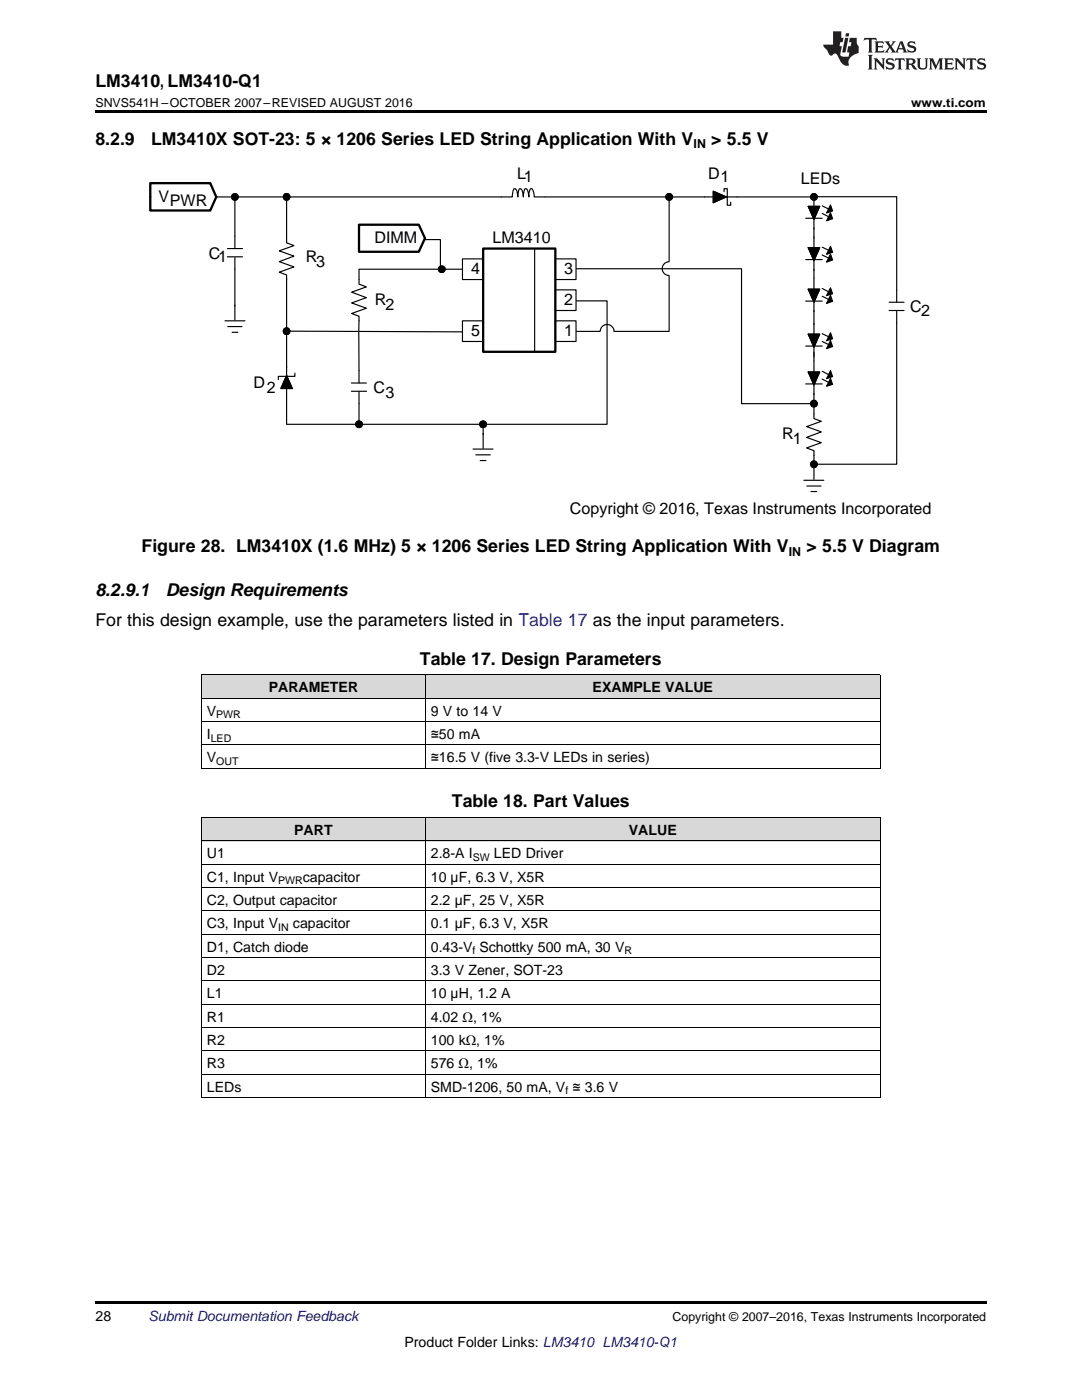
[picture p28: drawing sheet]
<svg xmlns="http://www.w3.org/2000/svg" width="216mm" height="279mm" viewBox="0 0 216 279" stroke-linecap="round" stroke-linejoin="round" font-family="sans-serif">
<defs><g id="words">
<g font-size="3.5">
<text x="19" y="17.3">LM3410, LM3410-Q1</text>
<text x="19" y="28.9">8.2.9</text>
<text x="30.1" y="28.9">LM3410X SOT-23: 5 × 1206 Series LED String Application With V</text>
<text x="141.9" y="28.9">&gt; 5.5 V</text>
<text x="28.3" y="110.2">Figure 28. LM3410X (1.6 MHz) 5 × 1206 Series LED String Application With V</text>
<text x="160.9" y="110.2">&gt; 5.5 V Diagram</text>
<text x="19" y="119">8.2.9.1</text>
<text x="33.1" y="119">Design Requirements</text>
<text x="19" y="124.9">For this design example, use the parameters listed in Table 17 as the input parameters.</text>
<text x="83.8" y="132.6">Table 17. Design Parameters</text>
<text x="90.2" y="161.1">Table 18. Part Values</text>
</g>
<g font-size="3.2">
<text x="103.2" y="35.7">L1</text>
<text x="141.3" y="35.7">D1</text>
<text x="31.6" y="40.2">V</text>
<text x="33.9" y="41.2">PWR</text>
<text x="159.8" y="36.7">LEDs</text>
<text x="41.7" y="51.6">C1</text>
<text x="61" y="52.2">R</text>
<text x="63.1" y="53.3">3</text>
<text x="74.7" y="48.5">DIMM</text>
<text x="98.3" y="48.5">LM3410</text>
<text x="94" y="54.7">4</text>
<text x="112.6" y="54.7">3</text>
<text x="74.8" y="60.9">R</text>
<text x="76.9" y="61.8">2</text>
<text x="112.6" y="60.9">2</text>
<text x="181.6" y="62.3">C</text>
<text x="183.8" y="63.1">2</text>
<text x="94" y="67.1">5</text>
<text x="112.6" y="67.1">1</text>
<text x="50.6" y="77.5">D</text>
<text x="53.3" y="78.4">2</text>
<text x="74.5" y="78.5">C</text>
<text x="76.9" y="79.5">3</text>
<text x="156" y="87.6">R</text>
<text x="158.2" y="88.6">1</text>
<text x="113.7" y="102.7">Copyright © 2016, Texas Instruments Incorporated</text>
</g>
<g font-size="2.8">
<text x="41.3" y="142.8">V</text>
<text x="53.6" y="138.1">PARAMETER</text>
<text x="86" y="142.8">9 V to 14 V</text>
<text x="118.3" y="138.1">EXAMPLE VALUE</text>
<text x="41.3" y="147.5">I</text>
<text x="86" y="147.5">≊50 mA</text>
<text x="41.3" y="152.1">V</text>
<text x="86" y="152.1">≊16.5 V (five 3.3-V LEDs in series)</text>
<text x="58.7" y="166.6">PART</text>
<text x="125.5" y="166.6">VALUE</text>
<text x="41.3" y="171.3">U1</text>
<text x="86" y="171.3">2.8-A I</text>
<text x="98.6" y="171.3">LED Driver</text>
<text x="41.3" y="175.9">C1, Input V</text>
<text x="60.4" y="175.9">capacitor</text>
<text x="86" y="175.9">10 µF, 6.3 V, X5R</text>
<text x="41.3" y="180.6">C2, Output capacitor</text>
<text x="41.3" y="185.2">C3, Input V</text>
<text x="58.5" y="185.2">capacitor</text>
<text x="86" y="180.6">2.2 µF, 25 V, X5R</text>
<text x="86" y="185.2">0.1 µF, 6.3 V, X5R</text>
<text x="41.3" y="189.9">D1, Catch diode</text>
<text x="86" y="189.9">0.43-V Schottky 500 mA, 30 V</text>
<text x="41.3" y="194.6">D2</text>
<text x="86" y="194.6">3.3 V Zener, SOT-23</text>
<text x="41.3" y="199.2">L1</text>
<text x="41.3" y="203.9">R1</text>
<text x="86" y="199.2">10 µH, 1.2 A</text>
<text x="86" y="203.9">4.02 Ω, 1%</text>
<text x="41.3" y="208.5">R2</text>
<text x="86" y="208.5">100 kΩ, 1%</text>
<text x="41.3" y="213.2">R3</text>
<text x="86" y="213.2">576 Ω, 1%</text>
<text x="41.3" y="217.8">LEDs</text>
<text x="86" y="217.8">SMD-1206, 50 mA, V ≊ 3.6 V</text>
<text x="19" y="263.6">28</text>
<text x="80.7" y="268.9">Product Folder Links: LM3410 LM3410-Q1</text>
</g>
<text font-size="2.8" fill="#0000c8" x="29.6" y="263.6">Submit Documentation Feedback</text>
<g font-size="2.5">
<text x="19" y="21.4">SNVS541H –OCTOBER 2007–REVISED AUGUST 2016</text>
<text x="181.8" y="21.4">www.ti.com</text>
<text x="138.4" y="29.6">IN</text>
<text x="157.4" y="110.9">IN</text>
<text x="134.2" y="263.6">Copyright © 2007–2016, Texas Instruments Incorporated</text>
</g>
<g font-size="2.1">
<text x="43.1" y="143.4">PWR</text>
<text x="42.1" y="148">LED</text>
<text x="43.1" y="152.7">OUT</text>
<text x="94.3" y="171.8">SW</text>
<text x="55.5" y="176.5">PWR</text>
<text x="55.5" y="185.8">IN</text>
<text x="94.3" y="190.5">f</text>
<text x="124.6" y="190.5">R</text>
<text x="112.8" y="218.4">f</text>
</g>
</g></defs>
<g fill="#d8d8d8">
<path d="M40.2 163.2h44.7v4.7h-44.7z"/>
<path d="M84.9 163.2h90.8v4.7h-90.8z"/>
<path d="M40.2 134.8h44.7v4.6h-44.7z"/>
<path d="M84.9 134.8h90.8v4.6h-90.8z"/>
</g>
<path d="M19 22h177.8v.5h-177.8zM40.2 153.4h.1zM175.6 153.4h.1zM40.2 219.1h.1zM175.6 219.1h.1zM19 259.7h177.8v.5h-177.8z" fill="#000"/>
<g fill="none" stroke="#000" stroke-width=".2">
<path d="M40.2 139.4h135.4M40.2 134.7h135.4M40.3 134.7v18.7M84.9 134.7v18.7M175.6 134.7v18.7M40.2 153.3h135.5M40.2 148.7h135.4M40.2 144h135.4M40.2 163.2h135.4v55.9M40.2 177.1h135.4M40.2 172.5h135.4M40.2 167.8h135.4"/>
<path d="M40.3 163.2v55.9M84.9 163.2v55.9M40.2 195.8h135.4M40.2 191.1h135.4M40.2 186.5h135.4M40.2 181.8h135.4M40.2 219.1h135.5M40.2 214.4h135.4M40.2 209.7h135.4M40.2 205.1h135.4M40.2 200.4h135.4"/>
</g>
<g fill="none" stroke="#000" stroke-width=".23">
<path d="M43.2 39.3h59l.1-.9a.6 .6 0 0 1 .5-.7l.3 .4 .2 1.2 .1-.9a.6 .6 0 0 1 .5-.7l.3 .3 .2 1.3 .1-.9a.6 .6 0 0 1 .5-.7l.3 .3 .2 1.3 .1-.9a.65 .65 0 0 1 .5-.7l.4 .7 .1 .9h26.9M46.9 39.3v10.3M56.5 39.2h.7v9.3l1.5 .5-3 1.1 3 1-3 1.1 3 1.1-3 1 1.5 .6v.9M142.3 38.2l2.6 1.1-2.6 1.1zM144.5 38.3v-.6h.6v3.3h.7v-.6M162.4 39.3h-28.9v12.9a1.4 1.4 0 0 0-1.4 1.4 1.4 1.4 0 0 0 1.4 1.4v11.1h-11a1.38 1.38 0 0 0-1.4-1.3 1.38 1.38 0 0 0-1.3 1.3h-4.8M162.4 39.3h16.5v21M162.4 39v44.5l1.5 .6-3 1 3 1.1-3 1.1 3 1-3 1.1 1.5 .5v5.8M45.4 51.3h3M45.4 49.6h3M46.9 51.4v12.4M57.2 55.6v29.1h39.2"/>
<path d="M84.7 47.8h3.2v5.9M92.1 53.7h-20.5v3l1.5 .6-2.9 1 2.9 1.1-2.9 1.1 2.9 1-2.9 1.1 1.4 .5v13.3M92.3 51.7h4.1v4.1h-4.1zM106.7 49.6v20.6M110.8 51.7h4.1v4.1h-4.1zM110.8 57.8h4.1v4.2h-4.1zM115 53.6h33v27h14.4M160.8 51.8h3.3M160.8 43.6h3.3M161.3 57.7h2.3l-1.2 2.6zM161.3 49.4h2.3l-1.2 2.6zM161.3 41.2h2.3l-1.2 2.6z"/>
<path d="M164.1 59.1l1.4 .7M164.1 57.6l1.4 .7M164.1 50.9l1.4 .7M164.1 49.3l1.4 .7M164.1 42.6l1.4 .7M164.1 41.1l1.4 .7M165.7 58.9l.4 1.2-1.2 .4zM165.7 57.4l.4 1.2-1.2 .4zM165.7 50.7l.4 1.2-1.2 .4zM165.7 49.1l.4 1.2-1.2 .4zM165.7 42.5l.4 1.2-1.2 .4zM165.7 40.9l.4 1.2-1.2 .4z"/>
<path d="M44.9 64h4M45.4 65.2h2.9M46.3 66.3h1.2M57.2 74.9l1.1 2.6h-2.3zM57.2 66.1l34.9 .1M58.8 74.5v.6h-3.3v.7M70.1 76.4h3M70.1 78.1h3.1M71.6 78.2v6.5M92.3 64h4.1v4.2h-4.1zM110.8 64h4.1v4.2h-4.1zM115 60h6.1v24.7h-24.7v2"/>
<path d="M160.8 69.1h3.3M160.8 60.1h3.3M160.8 76.6h3.3M161.3 66.7h2.3l-1.2 2.6zM161.3 74.2h2.3l-1.2 2.7zM164.1 68.2l1.4 .6M164.1 66.6l1.4 .7M164.1 75.7l1.4 .7M164.1 74.1l1.4 .7M165.7 68l.4 1.2-1.2 .4zM165.7 66.4l.4 1.2-1.2 .4zM165.7 75.5l.4 1.2-1.2 .4z"/>
<path d="M165.7 74l.4 1.2-1.2 .4zM177.4 60.3h3M177.4 62h3M178.9 62.2v30.4h-16.5M94.4 89.6h4M94.9 90.8h2.9M95.8 91.9h1.2M96.4 86.5v3M160.4 95.9h4M161 97h2.8M161.8 98.1h1.2"/>
<circle cx="46.9" cy="39.3" r=".66"/>
<circle cx="57.2" cy="39.3" r=".67"/>
<circle cx="133.5" cy="39.3" r=".68"/>
<circle cx="162.4" cy="39.3" r=".66"/>
<circle cx="88.1" cy="53.7" r=".65"/>
<circle cx="57.2" cy="66.1" r=".67"/>
<circle cx="71.6" cy="84.7" r=".65"/>
<circle cx="96.4" cy="84.7" r=".66"/>
<circle cx="162.4" cy="80.5" r=".66"/>
<circle cx="162.4" cy="92.6" r=".65"/>
</g>
<g fill="#000">
<path d="M142.3 38.2l2.6 1.1-2.6 1.1zM161.3 57.7h2.3l-1.2 2.6zM161.3 49.4h2.3l-1.2 2.6zM161.3 41.2h2.3l-1.2 2.6zM165.7 57.4l.4 1.2-1.2 .4zM165.7 50.7l.4 1.2-1.2 .4zM165.7 49.1l.4 1.2-1.2 .4zM165.7 42.5l.4 1.2-1.2 .4zM165.7 40.9l.4 1.2-1.2 .4zM57.2 74.9l1.1 2.6h-2.3zM161.3 66.7h2.3l-1.2 2.6zM161.3 74.2h2.3l-1.2 2.7z"/>
<path d="M165.7 68l.4 1.2-1.2 .4zM165.7 66.4l.4 1.2-1.2 .4zM165.7 58.9l.4 1.2-1.2 .4zM165.7 75.5l.4 1.2-1.2 .4zM165.7 74l.4 1.2-1.2 .4z"/>
<circle cx="46.9" cy="39.3" r=".66"/>
<circle cx="57.2" cy="39.3" r=".67"/>
<circle cx="133.5" cy="39.3" r=".68"/>
<circle cx="162.4" cy="39.3" r=".66"/>
<circle cx="88.1" cy="53.7" r=".65"/>
<circle cx="57.2" cy="66.1" r=".67"/>
<circle cx="71.6" cy="84.7" r=".65"/>
<circle cx="96.4" cy="84.7" r=".66"/>
<circle cx="162.4" cy="80.5" r=".66"/>
<circle cx="162.4" cy="92.6" r=".65"/>
</g>
<path d="M30 36.6h12l1.2 2.7-1.2 2.7h-12zM71.6 44.8h12l1.2 2.7-1.2 2.7h-12zM96.4 49.6h14.4v20.6h-14.4z" fill="none" stroke="#000" stroke-width=".46"/>
<g fill="#231f20">
<path d="M172.5 7.6l-.1 .5 .4-.2h.6v.1v2.1l-.2 .4h.9l-.2-.4v-2.1l.1-.1h.5l.5 .2-.2-.5zM174.5 8.3l.2 .3v1.5l-.2 .4h1.8l.2-.6a1.04 1.04 0 0 1-1.3 .2v-.7h.6l.3 .2v-.6l-.3 .2h-.6v-.6l.8-.1 .4 .3-.2-.5zM176.5 8.3l.9 1.1-.9 1.1h.8l-.2-.2 .4-.7 .5 .7-.2 .2h1.5l-.2-.2 .2-.4h.9l.1 .4-.2 .2h1l-.3-.3-.7-1.9h-.5l-.9 2-.8-1 .9-1h-.8l.1 .3-.4 .5-.3-.6 .1-.2zM179.7 8.6l.4 1h-.7zM181.3 8.4a.63 .63 0 0 0-.2 .7 .63 .63 0 0 0 .6 .4l.6 .2 .1 .2a.75 .75 0 0 1-.7 .4 .75 .75 0 0 1-.6-.5l.1 .7 .1-.1a1.11 1.11 0 0 0 1.5-.6 1.13 1.13 0 0 0-1.2-.8l-.1-.4a1.04 1.04 0 0 1 1.2 .2l-.2-.5-.2 .1-.4-.2zM173.2 10.9l.2 .4v2.2l-.2 .4h1l-.3-.4v-2.2l.3-.4zM174.3 11.6l.3 .4v1.5l-.3 .4h.8l-.2-.4v-1.3l1.5 1.7v-1.9l.2-.4h-.7l.2 .4v.9l-1.1-1.3zM177 11.8a.62 .62 0 0 0-.2 .7 .62 .62 0 0 0 .6 .4l.6 .1 .1 .3a.76 .76 0 0 1-.7 .3 .76 .76 0 0 1-.7-.4l.2 .7 .1-.1a1.11 1.11 0 0 0 1.5-.6 1.13 1.13 0 0 0-1.2-.8l-.1-.4a1.04 1.04 0 0 1 1.2 .2l-.2-.6-.2 .1-.5-.1zM178.7 11.6l-.2 .6a.61 .61 0 0 1 .8-.3v1.6l-.2 .4h.9l-.2-.4v-1.6a.63 .63 0 0 1 .7 .3l-.1-.6zM180.6 11.6l.3 .4v1.5l-.3 .4h1l-.2-.2-.1-.8 .6 .2a.76 .76 0 0 0 1.2 .7l-1-1a.58 .58 0 0 0 .6-.5 .58 .58 0 0 0-.5-.6zM181.4 11.9h.1a.45 .45 0 0 1 .5 .1 .45 .45 0 0 1 .1 .5l-.8 .2zM182.9 11.6l.2 .2a2.17 2.17 0 0 0 .3 1.9 .99 .99 0 0 0 1.6-.6v-1.1l.2-.4h-.7l.2 .2a1.92 1.92 0 0 1-.2 1.8 .6 .6 0 0 1-.9-.5v-1.1l.2-.4zM185.4 11.6l.2 .4v1.5l-.2 .4h.7l-.2-.4v-1.4l.8 1.8 .8-1.8v1.4l-.2 .4h.9l-.2-.4v-1.5l.2-.4h-.8l-.6 1.5-.6-1.5zM188.4 11.6l.2 .4v1.5l-.2 .4h1.8l.1-.6a1.04 1.04 0 0 1-1.2 .1v-.6h.5l.4 .2v-.6l-.4 .2h-.5v-.7h.8l.3 .3-.1-.6zM190.5 11.6l.2 .4v1.5l-.2 .4h.7l-.2-.4v-1.3l1.5 1.7v-1.9l.2-.4h-.7l.2 .4v.9l-1.1-1.3zM192.9 11.6l-.1 .6a.61 .61 0 0 1 .7-.3l.1 1.6-.3 .4h1l-.3-.4 .1-1.6a.63 .63 0 0 1 .7 .3l-.1-.6zM195.2 11.8a.62 .62 0 0 0-.2 .7 .62 .62 0 0 0 .6 .4l.6 .1 .1 .3a.76 .76 0 0 1-.7 .3 .76 .76 0 0 1-.6-.4l.1 .7 .1-.1a1.11 1.11 0 0 0 1.6-.6 1.13 1.13 0 0 0-1.3-.8l-.1-.4a1.04 1.04 0 0 1 1.2 .2l-.1-.6-.2 .1-.5-.1z"/>
<path d="M166.2 6.3v2.6h-1.9v.4l.8 .9a.91 .91 0 0 0 1 .8 .56 .56 0 0 1 .5-.3 .56 .56 0 0 1 .5 .3l.4 .8a1.53 1.53 0 0 0 1.9 1.2 1.54 1.54 0 0 1 1-2.1l.9-.3v-1.4a1.52 1.52 0 0 1-.4-1.6h-1.3l-.2 .8h.5l-.2 .8h-.5l-.1 1v.2l.4 .1-.2 .8a1.93 1.93 0 0 1-1.6-.3l.3-1.8h-.5l.2-.8h.4l.2-.8h-.4v-1.3zM168.6 7.6l-.6 2.9h.7l.6-2.9zM168.8 6.6l-.1 .7h.6l.2-.7z"/>
</g>
<use href="#words"/>
</svg>
